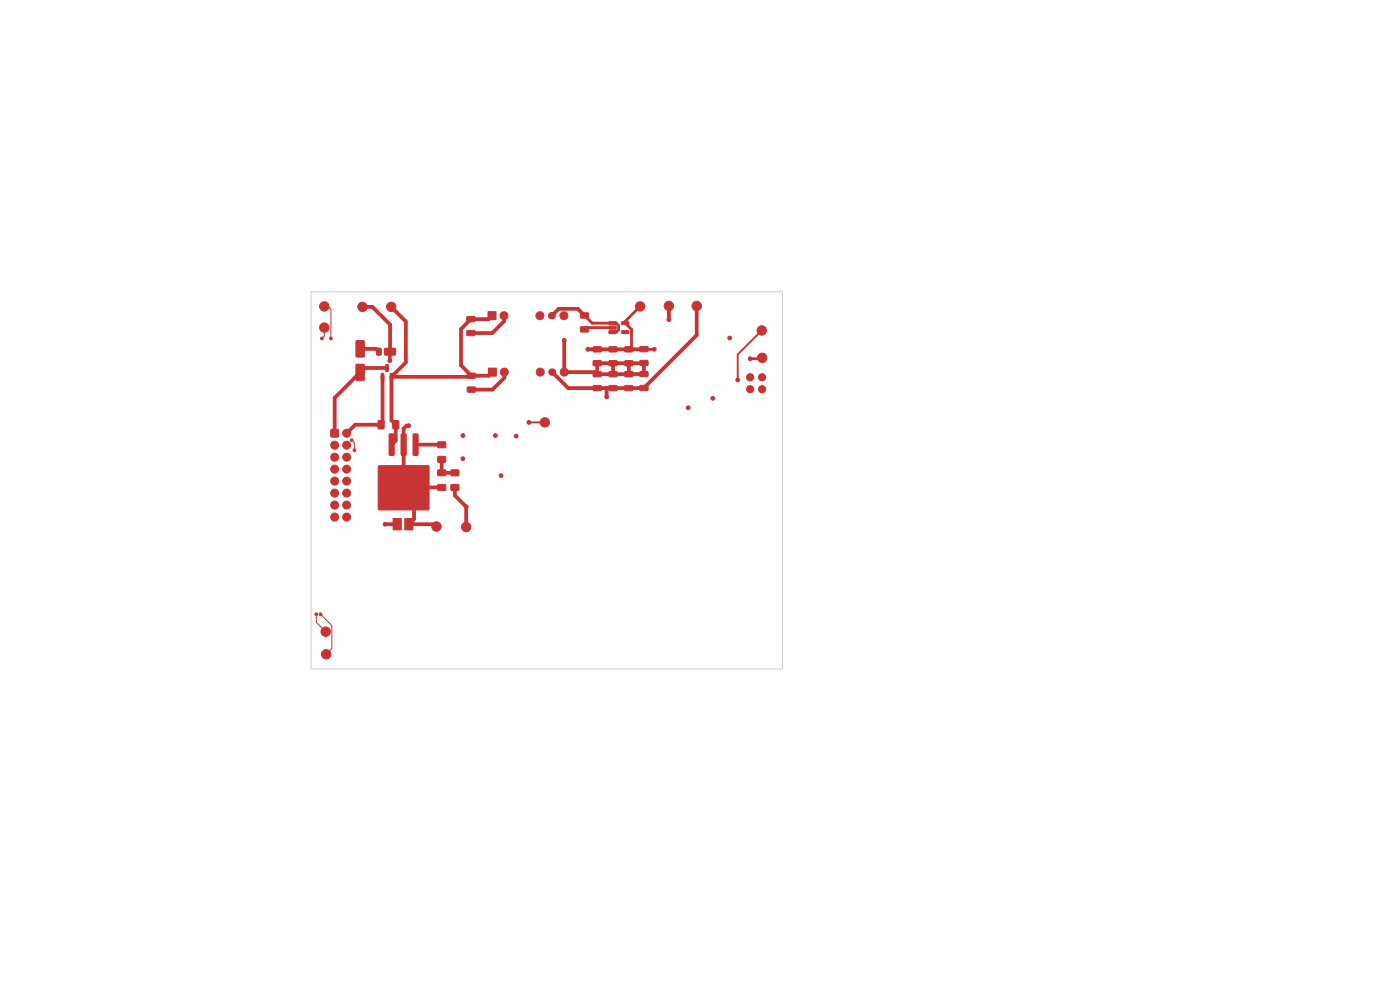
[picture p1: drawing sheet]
<svg xmlns="http://www.w3.org/2000/svg" width="297mm" height="210mm" viewBox="0 0 297 210" stroke-linecap="round" stroke-linejoin="round" font-family="sans-serif">
<g fill="#c83434" stroke="#c83434" stroke-width=".21">
<path d="M129.2 78.9l1.6-.1 .1 .3v.7l-.2 .2-1.4-.1-.2-.2z"/>
<path d="M129.2 81.8h1.6l.1 .2v.7l-.2 .2h-1.4l-.2-.2z"/>
<path d="M87.7 92.1l.8-.1 .2 .3v4.1l-.2 .2h-.7l-.2-.2z"/>
<path d="M85.1 92.1l.8-.1 .3 .3v4.1l-.3 .2h-.7l-.1-.2z"/>
<path d="M80.3 98.8h10.7v9.3h-10.7z"/>
<path d="M82.6 92.1l.8-.1 .2 .3v4.1l-.2 .2h-.7l-.2-.2z"/>
<path d="M103.5 66.1h1.7v1.7h-1.7z"/>
<path d="M83.4 89.3h1.2v1.6h-1.2z"/>
<path d="M80.2 89.3h1.2v1.6h-1.2z"/>
<path d="M132.6 78.9l1.5-.1 .2 .3v.7l-.3 .2-1.3-.1-.2-.2z"/>
<path d="M132.6 81.8h1.5l.2 .2v.7l-.3 .2h-1.3l-.2-.2z"/>
<path d="M92.9 93.8h1.6v1.1h-1.6z"/>
<path d="M92.9 96.9h1.6v1.1h-1.6z"/>
<path d="M125.9 78.9l1.5-.1 .2 .3v.7l-.2 .2-1.4-.1-.2-.2z"/>
<path d="M125.9 81.8h1.5l.2 .2v.7l-.2 .2h-1.4l-.2-.2z"/>
<path d="M125.9 73.6l1.5-.1 .2 .3v.7l-.2 .2h-1.4l-.2-.3z"/>
<path d="M125.9 76.5h1.5l.2 .2v.8l-.2 .1h-1.4l-.2-.2z"/>
<path d="M135.8 78.8h1.5l.2 .2v.8l-.3 .1h-1.3l-.2-.2z"/>
<path d="M135.8 81.8l1.5-.1 .2 .3v.7l-.3 .2h-1.3l-.2-.3z"/>
<path d="M103.6 78.1h1.7v1.7h-1.7z"/>
<path d="M132.6 73.6l1.5-.1 .2 .3v.7l-.3 .2h-1.3l-.2-.3z"/>
<path d="M132.6 76.5h1.5l.2 .2v.8l-.3 .1h-1.3l-.2-.2z"/>
<path d="M129.2 73.6l1.6-.1 .1 .3v.7l-.2 .2h-1.4l-.2-.3z"/>
<path d="M129.2 76.5h1.6l.1 .2v.8l-.2 .1h-1.4l-.2-.2z"/>
<path d="M80.9 79.2l.5 .1v1.4l-.5-.1z"/>
<path d="M82.8 79.2l.5 .1v1.4l-.5-.1z"/>
<path d="M81.8 77.4h.6l-.1 1.4-.5-.1z"/>
<path d="M129.2 68.3l1.4-.1 .1 .6-1.4 .1z"/>
<path d="M129.2 69.2h1.4l.1 .5-1.4 .1z"/>
<path d="M129.2 70.2l1.4-.1 .1 .6-1.4 .1z"/>
<path d="M131.9 70.2l1.4-.1 .1 .6-1.4 .1z"/>
<path d="M131.9 68.3l1.4-.1 .1 .6-1.4 .1z"/>
<path d="M81.6 73.9h2.2l.1 .2v1.1l-.2 .2-2-.1-.2-.2z"/>
<path d="M79.9 73.9h.7l.3 .1v1.1l-.2 .2-.6 .1-.2-.2z"/>
<path d="M95.7 99.7h1.6v1.2h-1.6z"/>
<path d="M95.7 102.8h1.6v1.2h-1.6z"/>
<path d="M92.9 102.8h1.6v1.2h-1.6z"/>
<path d="M92.9 99.7h1.6v1.2h-1.6z"/>
<path d="M123.2 66.4h1.5l.2 .2v.7l-.2 .2h-1.4l-.2-.2z"/>
<path d="M123.2 69.4l1.5-.1 .2 .3v.7l-.2 .2-1.4-.1-.2-.2z"/>
<path d="M99.2 79.2l1.5-.1 .2 .3v.7l-.3 .2h-1.3l-.2-.3z"/>
<path d="M99.2 82.1h1.5l.2 .2v.8l-.3 .1h-1.3l-.2-.2z"/>
<path d="M99.1 67.2l1.5-.1 .2 .3v.7l-.3 .2h-1.3l-.2-.3z"/>
<path d="M99.1 70.1h1.5l.2 .2v.8l-.3 .1h-1.3l-.2-.2z"/>
<path d="M75.6 77.3h1.5l.2 .1v3.1l-.2 .2-1.4 .1-.2-.2z"/>
<path d="M75.6 72.3h1.5l.2 .1v3.1l-.2 .2-1.4 .1-.2-.2z"/>
<path d="M70.2 91.1h1.6v1.6h-1.6z"/>
<path d="M85.9 110h1.7v2.4h-1.7z"/>
<path d="M83.4 110h1.7v2.4h-1.7z"/>
<path d="M135.8 73.5h1.5l.2 .2v.8l-.3 .1h-1.3l-.2-.2z"/>
<path d="M135.8 76.5l1.5-.1 .2 .3v.7l-.3 .2h-1.3l-.2-.3z"/>
<circle cx="161.7" cy="82.6" r=".76"/>
<circle cx="161.7" cy="80" r=".76"/>
<circle cx="159.1" cy="82.6" r=".76"/>
<circle cx="159.1" cy="80" r=".76"/>
<circle cx="141.9" cy="64.9" r="1"/>
<circle cx="68.8" cy="69.5" r="1"/>
<circle cx="135.8" cy="65" r="1"/>
<circle cx="106.9" cy="67" r=".85"/>
<circle cx="114.5" cy="67" r=".85"/>
<circle cx="119.6" cy="67" r=".85"/>
<circle cx="68.8" cy="65" r="1"/>
<circle cx="161.7" cy="75.9" r="1"/>
<circle cx="92.6" cy="111.7" r="1"/>
<circle cx="115.6" cy="89.6" r="1"/>
<circle cx="107" cy="78.9" r=".85"/>
<circle cx="114.6" cy="78.9" r=".85"/>
<circle cx="119.7" cy="78.9" r=".85"/>
<circle cx="76.9" cy="65.1" r="1"/>
<circle cx="69.1" cy="134" r="1"/>
<circle cx="147.8" cy="64.9" r="1"/>
<circle cx="83" cy="65.1" r="1"/>
<circle cx="98.9" cy="111.8" r="1"/>
<circle cx="161.6" cy="70.1" r="1"/>
<circle cx="73.5" cy="91.9" r=".85"/>
<circle cx="71" cy="94.4" r=".85"/>
<circle cx="73.5" cy="94.4" r=".85"/>
<circle cx="71" cy="97" r=".85"/>
<circle cx="73.5" cy="97" r=".85"/>
<circle cx="71" cy="99.5" r=".85"/>
<circle cx="73.5" cy="99.5" r=".85"/>
<circle cx="71" cy="102.1" r=".85"/>
<circle cx="73.5" cy="102.1" r=".85"/>
<circle cx="71" cy="104.6" r=".85"/>
<circle cx="73.5" cy="104.6" r=".85"/>
<circle cx="71" cy="107.1" r=".85"/>
<circle cx="73.5" cy="107.1" r=".85"/>
<circle cx="71" cy="109.7" r=".85"/>
<circle cx="73.5" cy="109.7" r=".85"/>
<circle cx="69.2" cy="138.8" r="1"/>
<circle cx="141.9" cy="67.8" r=".4"/>
<circle cx="154.8" cy="71.7" r=".4"/>
<circle cx="119.7" cy="72.2" r=".4"/>
<circle cx="159.1" cy="76.1" r=".4"/>
<circle cx="151.2" cy="84.5" r=".4"/>
<circle cx="138.8" cy="74.1" r=".4"/>
<circle cx="124.7" cy="74.1" r=".4"/>
<circle cx="146" cy="86.5" r=".4"/>
<circle cx="128.7" cy="84.2" r=".4"/>
<circle cx="82.7" cy="76.5" r=".4"/>
<circle cx="98.2" cy="97.3" r=".4"/>
<circle cx="98.9" cy="107.5" r=".4"/>
<circle cx="98.2" cy="92.4" r=".4"/>
<circle cx="81.7" cy="111.2" r=".4"/>
<circle cx="81.8" cy="104.3" r=".5"/>
<circle cx="83.8" cy="104.3" r=".5"/>
<circle cx="87.8" cy="104.3" r=".5"/>
<circle cx="105.1" cy="92.4" r=".4"/>
<circle cx="87.8" cy="100.5" r=".5"/>
<circle cx="85.8" cy="104.3" r=".5"/>
<circle cx="89.7" cy="102.5" r=".5"/>
<circle cx="85.8" cy="102.5" r=".5"/>
<circle cx="83.8" cy="106.1" r=".5"/>
<circle cx="87.8" cy="106.1" r=".5"/>
<circle cx="81.8" cy="100.5" r=".5"/>
<circle cx="87.8" cy="102.5" r=".5"/>
<circle cx="109.5" cy="92.5" r=".4"/>
<circle cx="83.8" cy="102.5" r=".5"/>
<circle cx="83.8" cy="100.5" r=".5"/>
<circle cx="81.8" cy="102.5" r=".5"/>
<circle cx="89.7" cy="104.3" r=".5"/>
<circle cx="81.8" cy="106.1" r=".5"/>
<circle cx="89.7" cy="106.1" r=".5"/>
<circle cx="85.8" cy="100.5" r=".5"/>
<circle cx="85.8" cy="106.1" r=".5"/>
<circle cx="86.7" cy="90.3" r=".4"/>
<circle cx="106.3" cy="100.9" r=".4"/>
<circle cx="89.7" cy="100.5" r=".5"/>
<circle cx="156.5" cy="80.6" r=".4"/>
<circle cx="68.3" cy="71.8" r=".3"/>
<circle cx="68" cy="130.3" r=".3"/>
<circle cx="67.1" cy="130.3" r=".3"/>
<circle cx="75.2" cy="95.5" r=".3"/>
<circle cx="70.2" cy="71.8" r=".3"/>
<circle cx="74.6" cy="93.4" r=".3"/>
<circle cx="112.2" cy="89.6" r=".4"/>
</g>
<path d="M117 67h.1M117.1 78.9h.1" fill="none" stroke="#c83434" stroke-width="1.6"/>
<path d="M124 66.9l1.6 1.7h5.1l.5 .5v.8l-.5 .6h-.8M129.9 69.5h-5.5l-.4 .4M135.8 65l-3.2 3.2v.4l1.4 1.3v3.6l-.6 .6M136.6 74.1h2.2M161.7 75.9l-.2 .2h-2.4" fill="none" stroke="#c83434" stroke-width=".6"/>
<g fill="none" stroke="#c83434" stroke-width=".8">
<path d="M76.4 74h3.4l.6 .6M76.9 65.1h2.1l3.7 3.8v7.6M81.1 79.9v9.9l-.3 .3h-5.5l-1.8 1.8M82.1 78.1h-4.8l-6.3 6.3v7.5M83 65.1l3.1 3.1v8.7l-3.1 3M83 79.9v9.3l1 .9v3.3l-.9 .9M100 79.7l-.2 .2h-16.8M104.4 67l-.8 .7h-3.7l-2.1 2.1v7.7l2.2 2.2M104.5 78.9l-.8 .8h-3.7M106.9 67v1.2l-2.5 2.5h-4.5M107 78.9v1.2l-2.5 2.6h-4.5M119.7 72.2v6.7h6.6l.4 .5"/>
<path d="M124 66.9l-1.4-1.4h-4.1l-1.4 1.5M126.7 79.4h6.7M126.7 79.4v-2.3l9.9-.1v2.4h-3.2M130.1 77.1v2.3M133.4 77.1v2.3M136.6 74.1h-11.9M141.9 64.9v2.9M147.8 64.9v6.2l-11.2 11.2h-16.1l-3.3-3.4M86.7 90.3h-.5l-.6 .6v12.6M88.2 94.3l5.5 .1M93.7 97.5v2.8h2.8M128.6 82.3l.1 1.9"/>
<path d="M81.7 111.2h2.6M85.6 103.5l2.2 2.2v4.4l-1.1 1.1h5.4l.5 .5M93.7 103.4l-8.1 .1M96.5 103.4v1.7l2.4 2.4v4.3"/>
</g>
<path d="M119.7 72.2h.1M161.6 70.1l-5.1 5.1v5.4M112.2 89.6h3.4" fill="none" stroke="#c83434" stroke-width=".4"/>
<path d="M68.8 69.5v1.8l-.5 .5M68.8 65h.8l.6 .6v6.2M74.6 93.4l.6 .6v1.5M67.1 130.3v1.7l2 2M68 130.3l2.4 2.4v4.9l-1.2 1.2" fill="none" stroke="#c83434" stroke-width=".21"/>
<path d="M66 61.9h100v80h-100z" fill="none" stroke="#d0d2cd" stroke-width=".21"/>
</svg>
